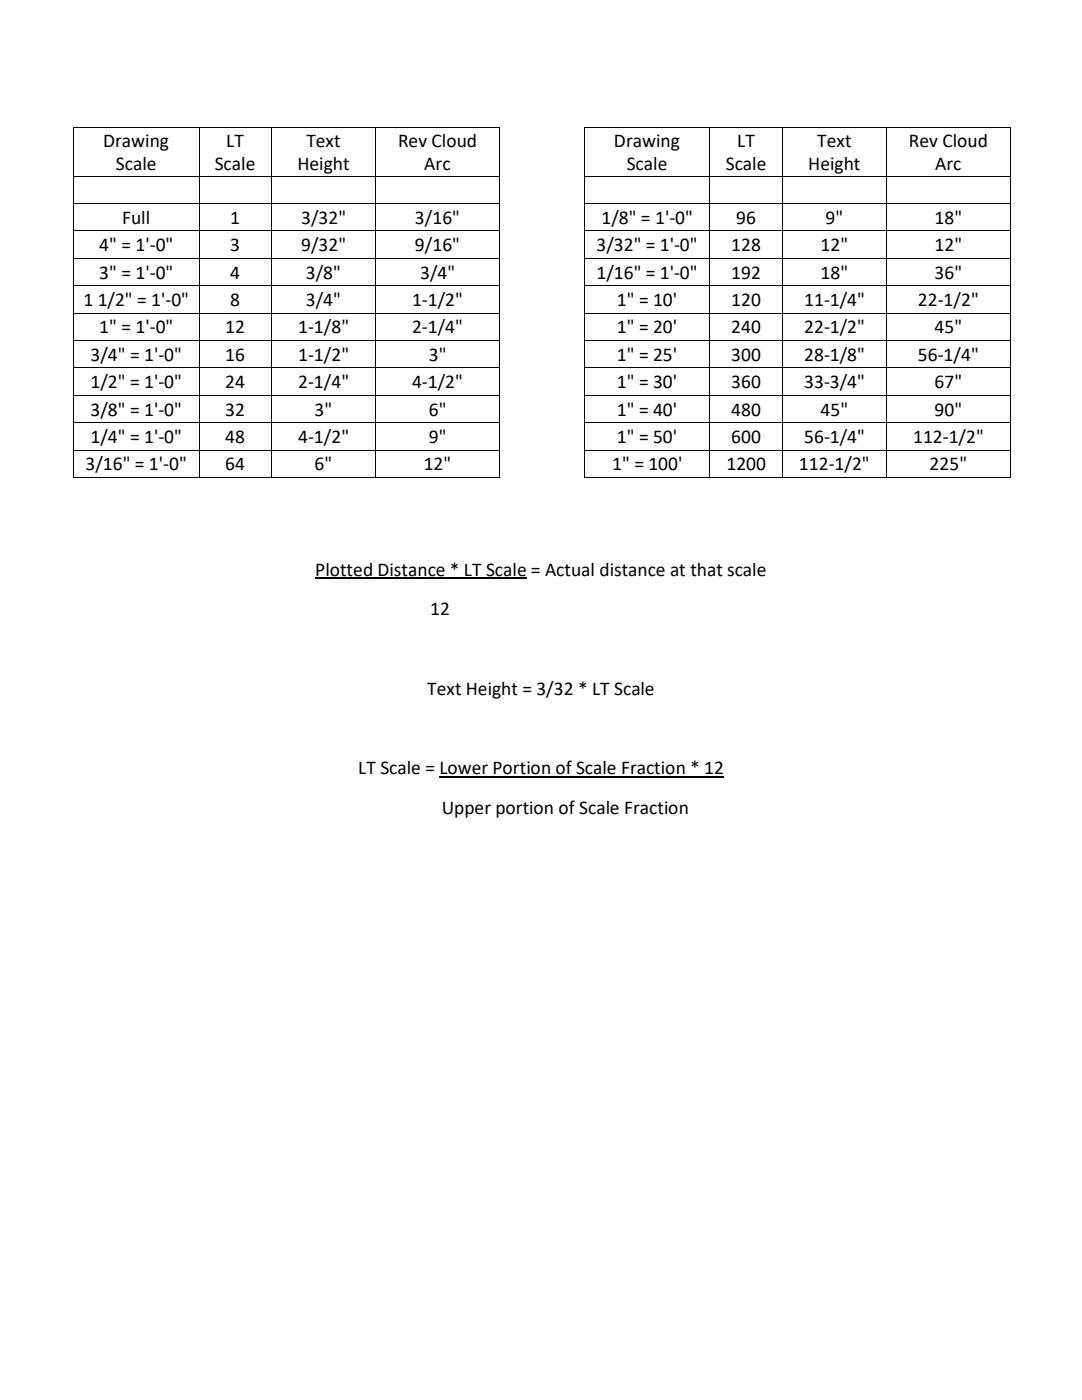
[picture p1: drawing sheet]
<svg xmlns="http://www.w3.org/2000/svg" width="216mm" height="279mm" viewBox="0 0 216 279" stroke-linecap="round" stroke-linejoin="round" font-family="sans-serif">
<defs><g id="words">
<g font-size="3.9">
<text x="20.6" y="29.3">Drawing</text>
<text x="45.1" y="29.3">LT</text>
<text x="61.1" y="29.3">Text</text>
<text x="79.4" y="29.3">Rev Cloud</text>
<text x="122.5" y="29.3">Drawing</text>
<text x="147.1" y="29.3">LT</text>
<text x="163.1" y="29.3">Text</text>
<text x="181.4" y="29.3">Rev Cloud</text>
<text x="23.1" y="34">Scale</text>
<text x="42.8" y="34">Scale</text>
<text x="59.4" y="34">Height</text>
<text x="84.7" y="34">Arc</text>
<text x="125.1" y="34">Scale</text>
<text x="144.8" y="34">Scale</text>
<text x="161.3" y="34">Height</text>
<text x="186.6" y="34">Arc</text>
<text x="24.4" y="44.7">Full</text>
<text x="45.9" y="44.7">1</text>
<text x="60.1" y="44.7">3/32&quot;</text>
<text x="82.8" y="44.7">3/16&quot;</text>
<text x="120" y="44.7">1/8&quot; = 1'-0&quot;</text>
<text x="146.9" y="44.7">96</text>
<text x="164.7" y="44.7">9&quot;</text>
<text x="186.5" y="44.7">18&quot;</text>
<text x="19.8" y="50.1">4&quot; = 1'-0&quot;</text>
<text x="45.9" y="50.1">3</text>
<text x="60.1" y="50.1">9/32&quot;</text>
<text x="82.8" y="50.1">9/16&quot;</text>
<text x="119" y="50.1">3/32&quot; = 1'-0&quot;</text>
<text x="145.9" y="50.1">128</text>
<text x="163.7" y="50.1">12&quot;</text>
<text x="186.5" y="50.1">12&quot;</text>
<text x="19.8" y="55.6">3&quot; = 1'-0&quot;</text>
<text x="45.9" y="55.6">4</text>
<text x="61" y="55.6">3/8&quot;</text>
<text x="83.8" y="55.6">3/4&quot;</text>
<text x="119" y="55.6">1/16&quot; = 1'-0&quot;</text>
<text x="145.9" y="55.6">192</text>
<text x="163.7" y="55.6">18&quot;</text>
<text x="186.5" y="55.6">36&quot;</text>
<text x="16.6" y="61">1 1/2&quot; = 1'-0&quot;</text>
<text x="45.9" y="61">8</text>
<text x="61" y="61">3/4&quot;</text>
<text x="82.2" y="61">1-1/2&quot;</text>
<text x="123.1" y="61">1&quot; = 10'</text>
<text x="145.9" y="61">120</text>
<text x="160.4" y="61">11-1/4&quot;</text>
<text x="183.2" y="61">22-1/2&quot;</text>
<text x="19.8" y="66.5">1&quot; = 1'-0&quot;</text>
<text x="44.9" y="66.5">12</text>
<text x="59.5" y="66.5">1-1/8&quot;</text>
<text x="82.2" y="66.5">2-1/4&quot;</text>
<text x="123.1" y="66.5">1&quot; = 20'</text>
<text x="145.9" y="66.5">240</text>
<text x="160.4" y="66.5">22-1/2&quot;</text>
<text x="186.5" y="66.5">45&quot;</text>
<text x="18.1" y="72">3/4&quot; = 1'-0&quot;</text>
<text x="18.1" y="77.5">1/2&quot; = 1'-0&quot;</text>
<text x="44.9" y="72">16</text>
<text x="44.9" y="77.5">24</text>
<text x="59.5" y="72">1-1/2&quot;</text>
<text x="59.5" y="77.5">2-1/4&quot;</text>
<text x="82.2" y="77.5">4-1/2&quot;</text>
<text x="85.6" y="72">3&quot;</text>
<text x="123.1" y="72">1&quot; = 25'</text>
<text x="123.1" y="77.5">1&quot; = 30'</text>
<text x="145.9" y="72">300</text>
<text x="145.9" y="77.5">360</text>
<text x="160.4" y="72">28-1/8&quot;</text>
<text x="160.4" y="77.5">33-3/4&quot;</text>
<text x="183.2" y="72">56-1/4&quot;</text>
<text x="186.5" y="77.5">67&quot;</text>
<text x="18.1" y="82.9">3/8&quot; = 1'-0&quot;</text>
<text x="44.9" y="82.9">32</text>
<text x="62.8" y="82.9">3&quot;</text>
<text x="85.6" y="82.9">6&quot;</text>
<text x="123.1" y="82.9">1&quot; = 40'</text>
<text x="145.9" y="82.9">480</text>
<text x="163.7" y="82.9">45&quot;</text>
<text x="186.5" y="82.9">90&quot;</text>
<text x="18.1" y="88.4">1/4&quot; = 1'-0&quot;</text>
<text x="44.9" y="88.4">48</text>
<text x="59.5" y="88.4">4-1/2&quot;</text>
<text x="85.6" y="88.4">9&quot;</text>
<text x="123.1" y="88.4">1&quot; = 50'</text>
<text x="145.9" y="88.4">600</text>
<text x="160.4" y="88.4">56-1/4&quot;</text>
<text x="182.2" y="88.4">112-1/2&quot;</text>
<text x="17.1" y="93.9">3/16&quot; = 1'-0&quot;</text>
<text x="44.9" y="93.9">64</text>
<text x="62.8" y="93.9">6&quot;</text>
<text x="84.5" y="93.9">12&quot;</text>
<text x="122.1" y="93.9">1&quot; = 100'</text>
<text x="144.9" y="93.9">1200</text>
<text x="159.4" y="93.9">112-1/2&quot;</text>
<text x="185.5" y="93.9">225&quot;</text>
<text x="62.9" y="114.9">Plotted Distance * LT Scale = Actual distance at that scale</text>
<text x="85.9" y="122.8">12</text>
<text x="85.3" y="138.7">Text Height = 3/32 * LT Scale</text>
<text x="71.5" y="154.6">LT Scale = Lower Portion of Scale Fraction * 12</text>
<text x="88.1" y="162.5">Upper portion of Scale Fraction</text>
</g>
</g></defs>
<g fill="#000">
<path d="M14.6 25.4h.1v.2h-.1zM14.6 35.1h.1v.1h-.1zM39.6 25.4h.2v.2h-.2zM39.6 35.1h.2v.1h-.2zM54.1 25.4h.1v.2h-.1zM54.1 35.1h.1v.1h-.1zM74.9 25.4h.2v.2h-.2zM74.9 35.1h.2v.1h-.2zM99.6 25.4h.1v.2h-.1zM99.6 35.1h.1v.1h-.1zM116.5 25.4h.2v.2h-.2zM116.5 35.1h.2v.1h-.2z"/>
<path d="M141.6 25.4h.1v.2h-.1zM141.6 35.1h.1v.1h-.1zM156 25.4h.2v.2h-.2zM156 35.1h.2v.1h-.2zM176.8 25.4h.2v.2h-.2zM176.8 35.1h.2v.1h-.2zM201.5 25.4h.2v.2h-.2zM201.5 35.1h.2v.1h-.2zM14.6 40.5h.1v.2h-.1zM14.6 46h.1v.1h-.1zM14.6 51.4h.1v.2h-.1zM14.6 56.9h.1v.2h-.1z"/>
<path d="M39.6 40.5h.2v.2h-.2zM39.6 46h.2v.1h-.2zM39.6 51.4h.2v.2h-.2zM39.6 56.9h.2v.2h-.2zM54.1 40.5h.1v.2h-.1zM54.1 46h.1v.1h-.1zM54.1 51.4h.1v.2h-.1zM54.1 56.9h.1v.2h-.1zM74.9 40.5h.2v.2h-.2zM74.9 46h.2v.1h-.2zM74.9 51.4h.2v.2h-.2zM74.9 56.9h.2v.2h-.2z"/>
<path d="M99.6 40.5h.1v.2h-.1zM99.6 46h.1v.1h-.1zM99.6 51.4h.1v.2h-.1zM99.6 56.9h.1v.2h-.1zM116.5 40.5h.2v.2h-.2zM116.5 46h.2v.1h-.2zM116.5 51.4h.2v.2h-.2zM116.5 56.9h.2v.2h-.2zM141.6 40.5h.1v.2h-.1zM141.6 46h.1v.1h-.1zM141.6 51.4h.1v.2h-.1zM141.6 56.9h.1v.2h-.1z"/>
<path d="M156 40.5h.2v.2h-.2zM156 46h.2v.1h-.2zM156 51.4h.2v.2h-.2zM156 56.9h.2v.2h-.2zM176.8 40.5h.2v.2h-.2zM176.8 46h.2v.1h-.2zM176.8 51.4h.2v.2h-.2zM176.8 56.9h.2v.2h-.2zM201.5 40.5h.2v.2h-.2zM201.5 46h.2v.1h-.2zM201.5 51.4h.2v.2h-.2zM201.5 56.9h.2v.2h-.2z"/>
<path d="M14.6 62.4h.1v.2h-.1zM14.6 67.9h.1v.1h-.1zM14.6 73.3h.1v.2h-.1zM14.6 78.8h.1v.2h-.1zM39.6 62.4h.2v.2h-.2zM39.6 67.9h.2v.1h-.2zM39.6 73.3h.2v.2h-.2zM39.6 78.8h.2v.2h-.2zM54.1 62.4h.1v.2h-.1zM54.1 67.9h.1v.1h-.1zM54.1 73.3h.1v.2h-.1zM54.1 78.8h.1v.2h-.1z"/>
<path d="M74.9 62.4h.2v.2h-.2zM74.9 67.9h.2v.1h-.2zM74.9 73.3h.2v.2h-.2zM74.9 78.8h.2v.2h-.2zM99.6 62.4h.1v.2h-.1zM99.6 67.9h.1v.1h-.1zM99.6 73.3h.1v.2h-.1zM99.6 78.8h.1v.2h-.1zM116.5 62.4h.2v.2h-.2zM116.5 67.9h.2v.1h-.2zM116.5 73.3h.2v.2h-.2zM116.5 78.8h.2v.2h-.2z"/>
<path d="M141.6 62.4h.1v.2h-.1zM141.6 67.9h.1v.1h-.1zM141.6 73.3h.1v.2h-.1zM141.6 78.8h.1v.2h-.1zM156 62.4h.2v.2h-.2zM156 67.9h.2v.1h-.2zM156 73.3h.2v.2h-.2zM156 78.8h.2v.2h-.2zM176.8 62.4h.2v.2h-.2zM176.8 67.9h.2v.1h-.2zM176.8 73.3h.2v.2h-.2zM176.8 78.8h.2v.2h-.2z"/>
<path d="M201.5 62.4h.2v.2h-.2zM201.5 67.9h.2v.1h-.2zM201.5 73.3h.2v.2h-.2zM201.5 78.8h.2v.2h-.2zM14.6 84.2h.1v.2h-.1zM14.6 89.7h.1v.2h-.1zM14.6 95.2h.1v.2h-.1zM39.6 84.2h.2v.2h-.2zM39.6 89.7h.2v.2h-.2zM39.6 95.2h.2v.2h-.2zM54.1 84.2h.1v.2h-.1zM54.1 89.7h.1v.2h-.1z"/>
<path d="M54.1 95.2h.1v.2h-.1zM74.9 84.2h.2v.2h-.2zM74.9 89.7h.2v.2h-.2zM74.9 95.2h.2v.2h-.2zM99.6 84.2h.1v.2h-.1zM99.6 89.7h.1v.2h-.1zM99.6 95.2h.1v.2h-.1zM116.5 84.2h.2v.2h-.2zM116.5 89.7h.2v.2h-.2zM116.5 95.2h.2v.2h-.2zM141.6 84.2h.1v.2h-.1zM141.6 89.7h.1v.2h-.1z"/>
<path d="M141.6 95.2h.1v.2h-.1zM156 84.2h.2v.2h-.2zM156 89.7h.2v.2h-.2zM156 95.2h.2v.2h-.2zM176.8 84.2h.2v.2h-.2zM176.8 89.7h.2v.2h-.2zM176.8 95.2h.2v.2h-.2zM201.5 84.2h.2v.2h-.2zM201.5 89.7h.2v.2h-.2zM201.5 95.2h.2v.2h-.2z"/>
</g>
<g fill="none" stroke="#000" stroke-width=".2">
<path d="M14.6 25.6v9.5M14.6 35.2v5.3M14.7 25.5h24.9M14.7 35.1h24.9M39.7 25.6v9.5M39.7 35.2v5.3M39.8 25.5h14.3M39.8 35.1h14.3M54.1 25.6v9.5M54.1 35.2v5.3M54.2 25.5h20.7M54.2 35.1h20.7"/>
<path d="M75 25.6v9.5M75 35.2v5.3M75.1 25.5h24.5M75.1 35.1h24.5M99.7 25.6v9.5M99.7 35.2v5.3M116.6 25.6v9.5M116.6 35.2v5.3M116.7 25.5h24.9M116.7 35.1h24.9M141.6 25.6v9.5M141.6 35.2v5.3"/>
<path d="M141.7 25.5h14.3M141.7 35.1h14.3M156.1 25.6v9.5M156.1 35.2v5.3M156.2 25.5h20.6M156.2 35.1h20.6M176.9 25.6v9.5M176.9 35.2v5.3M177 25.5h24.5M177 35.1h24.5M201.6 25.6v9.5M201.6 35.2v5.3"/>
<path d="M14.6 40.7v5.3M14.6 46.1v5.3M14.6 51.6v5.3M14.6 57.1v5.3M14.7 40.6h24.9M14.7 46.1h24.9M14.7 51.5h24.9M14.7 57h24.9M39.7 40.7v5.3M39.7 46.1v5.3M39.7 51.6v5.3M39.7 57.1v5.3"/>
<path d="M39.8 40.6h14.3M39.8 46.1h14.3M39.8 51.5h14.3M39.8 57h14.3M54.1 40.7v5.3M54.1 46.1v5.3M54.1 51.6v5.3M54.1 57.1v5.3M54.2 40.6h20.7M54.2 46.1h20.7M54.2 51.5h20.7M54.2 57h20.7"/>
<path d="M75 40.7v5.3M75 46.1v5.3M75 51.6v5.3M75 57.1v5.3M75.1 40.6h24.5M75.1 46.1h24.5M75.1 51.5h24.5M75.1 57h24.5M99.7 40.7v5.3M99.7 46.1v5.3M99.7 51.6v5.3M99.7 57.1v5.3"/>
<path d="M116.6 40.7v5.3M116.6 46.1v5.3M116.6 51.6v5.3M116.6 57.1v5.3M116.7 40.6h24.9M116.7 46.1h24.9M116.7 51.5h24.9M116.7 57h24.9M141.6 40.7v5.3M141.6 46.1v5.3M141.6 51.6v5.3M141.6 57.1v5.3"/>
<path d="M141.7 40.6h14.3M141.7 46.1h14.3M141.7 51.5h14.3M141.7 57h14.3M156.1 40.7v5.3M156.1 46.1v5.3M156.1 51.6v5.3M156.1 57.1v5.3M156.2 40.6h20.6M156.2 46.1h20.6M156.2 51.5h20.6M156.2 57h20.6"/>
<path d="M176.9 40.7v5.3M176.9 46.1v5.3M176.9 51.6v5.3M176.9 57.1v5.3M177 40.6h24.5M177 46.1h24.5M177 51.5h24.5M177 57h24.5M201.6 40.7v5.3M201.6 46.1v5.3M201.6 51.6v5.3M201.6 57.1v5.3"/>
<path d="M14.6 62.6v5.3M14.6 68v5.3M14.6 73.5v5.3M14.6 79v5.2M14.7 62.5h24.9M14.7 67.9h24.9M14.7 73.4h24.9M14.7 78.9h24.9M39.7 62.6v5.3M39.7 68v5.3M39.7 73.5v5.3M39.7 79v5.2"/>
<path d="M39.8 62.5h14.3M39.8 67.9h14.3M39.8 73.4h14.3M39.8 78.9h14.3M54.1 62.6v5.3M54.1 68v5.3M54.1 73.5v5.3M54.1 79v5.2M54.2 62.5h20.7M54.2 67.9h20.7M54.2 73.4h20.7M54.2 78.9h20.7"/>
<path d="M75 62.6v5.3M75 68v5.3M75 73.5v5.3M75 79v5.2M75.1 62.5h24.5M75.1 67.9h24.5M75.1 73.4h24.5M75.1 78.9h24.5M99.7 62.6v5.3M99.7 68v5.3M99.7 73.5v5.3M99.7 79v5.2"/>
<path d="M116.6 62.6v5.3M116.6 68v5.3M116.6 73.5v5.3M116.6 79v5.2M116.7 62.5h24.9M116.7 67.9h24.9M116.7 73.4h24.9M116.7 78.9h24.9M141.6 62.6v5.3M141.6 68v5.3M141.6 73.5v5.3M141.6 79v5.2"/>
<path d="M141.7 62.5h14.3M141.7 67.9h14.3M141.7 73.4h14.3M141.7 78.9h14.3M156.1 62.6v5.3M156.1 68v5.3M156.1 73.5v5.3M156.1 79v5.2M156.2 62.5h20.6M156.2 67.9h20.6M156.2 73.4h20.6M156.2 78.9h20.6"/>
<path d="M176.9 62.6v5.3M176.9 68v5.3M176.9 73.5v5.3M176.9 79v5.2M177 62.5h24.5M177 67.9h24.5M177 73.4h24.5M177 78.9h24.5M201.6 62.6v5.3M201.6 68v5.3M201.6 73.5v5.3M201.6 79v5.2"/>
<path d="M14.6 84.4v5.3M14.6 89.9v5.3M14.7 84.3h24.9M14.7 89.8h24.9M14.7 95.3h24.9M39.7 84.4v5.3M39.7 89.9v5.3M39.8 84.3h14.3M39.8 89.8h14.3M39.8 95.3h14.3M54.1 84.4v5.3M54.1 89.9v5.3"/>
<path d="M54.2 84.3h20.7M54.2 89.8h20.7M54.2 95.3h20.7M75 84.4v5.3M75 89.9v5.3M75.1 84.3h24.5M75.1 89.8h24.5M75.1 95.3h24.5M99.7 84.4v5.3M99.7 89.9v5.3M116.6 84.4v5.3M116.6 89.9v5.3"/>
<path d="M116.7 84.3h24.9M116.7 89.8h24.9M116.7 95.3h24.9M141.6 84.4v5.3M141.6 89.9v5.3M141.7 84.3h14.3M141.7 89.8h14.3M141.7 95.3h14.3M156.1 84.4v5.3M156.1 89.9v5.3M156.2 84.3h20.6M156.2 89.8h20.6"/>
<path d="M156.2 95.3h20.6M176.9 84.4v5.3M176.9 89.9v5.3M177 84.3h24.5M177 89.8h24.5M177 95.3h24.5M201.6 84.4v5.3M201.6 89.9v5.3"/>
</g>
<path d="M62.9 115.4h42.2M87.7 155.1h56.7" fill="none" stroke="#000" stroke-width=".25"/>
<use href="#words"/>
</svg>
